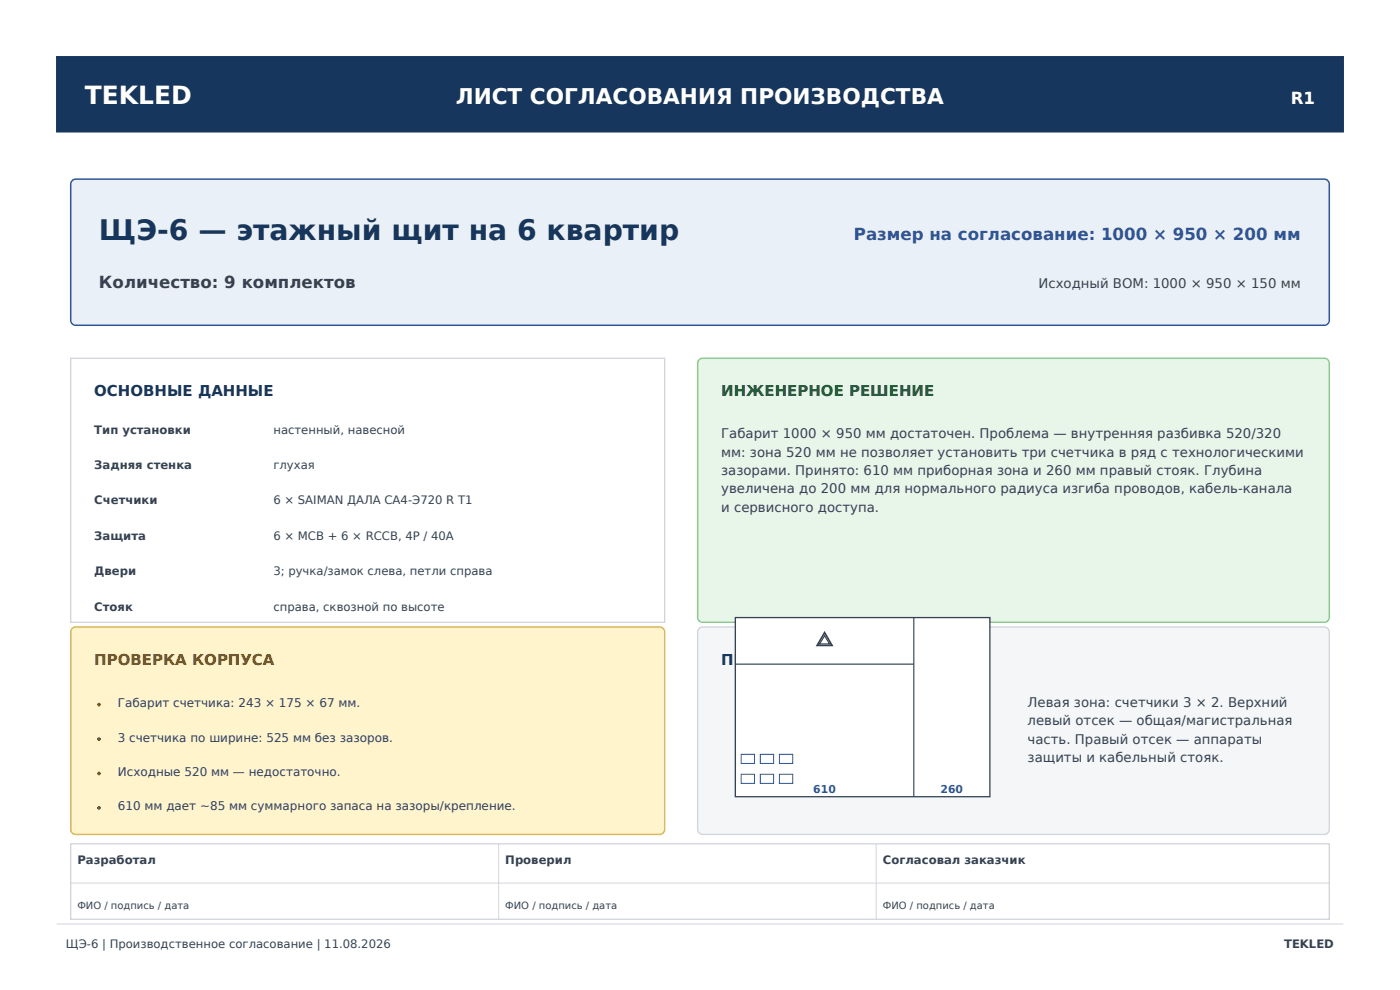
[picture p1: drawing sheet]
<svg xmlns="http://www.w3.org/2000/svg" width="297mm" height="210mm" viewBox="0 0 297 210" stroke-linecap="round" stroke-linejoin="round" font-family="sans-serif">
<defs><g id="words">
<text font-size="6" fill="#17365d" x="21" y="51">ЩЭ-6 — этажный щит на 6 квартир</text>
<text font-size="5.3" fill="#fff" x="18" y="22">TEKLED</text>
<text font-size="4.6" fill="#fff" x="96.7" y="22">ЛИСТ СОГЛАСОВАНИЯ ПРОИЗВОДСТВА</text>
<text font-size="3.5" fill="#fff" x="273.8" y="22">R1</text>
<text font-size="3.5" fill="#2f5597" x="181.2" y="51">Размер на согласование: 1000 × 950 × 200 мм</text>
<text font-size="3.5" fill="#374151" x="21" y="61">Количество: 9 комплектов</text>
<g font-size="3.2" fill="#17365d">
<text x="20" y="84">ОСНОВНЫЕ ДАННЫЕ</text>
<text x="153" y="141">ПРИНЯТАЯ КОМПОНОВКА</text>
</g>
<text font-size="3.2" fill="#1b5e20" x="153" y="84">ИНЖЕНЕРНОЕ РЕШЕНИЕ</text>
<text font-size="3.2" fill="#7a4b00" x="20" y="141">ПРОВЕРКА КОРПУСА</text>
<g font-size="2.8" fill="#374151">
<text x="220.3" y="61">Исходный BOM: 1000 × 950 × 150 мм</text>
<text x="153" y="93">Габарит 1000 × 950 мм достаточен. Проблема — внутренняя разбивка 520/320</text>
<text x="153" y="96.9">мм: зона 520 мм не позволяет установить три счетчика в ряд с технологическими</text>
<text x="153" y="100.8">зазорами. Принято: 610 мм приборная зона и 260 мм правый стояк. Глубина</text>
<text x="153" y="104.6">увеличена до 200 мм для нормального радиуса изгиба проводов, кабель-канала</text>
<text x="153" y="108.5">и сервисного доступа.</text>
<text x="218" y="150">Левая зона: счетчики 3 × 2. Верхний</text>
<text x="218" y="153.9">левый отсек — общая/магистральная</text>
<text x="218" y="157.8">часть. Правый отсек — аппараты</text>
<text x="218" y="161.6">защиты и кабельный стояк.</text>
</g>
<g font-size="2.5" fill="#374151">
<text x="20" y="92">Тип установки</text>
<text x="58" y="92">настенный, навесной</text>
<text x="20" y="99.5">Задняя стенка</text>
<text x="58" y="99.5">глухая</text>
<text x="20" y="107">Счетчики</text>
<text x="58" y="107">6 × SAIMAN ДАЛА СА4-Э720 R T1</text>
<text x="20" y="114.5">Защита</text>
<text x="58" y="114.5">6 × MCB + 6 × RCCB, 4P / 40A</text>
<text x="20" y="122">Двери</text>
<text x="58" y="122">3; ручка/замок слева, петли справа</text>
<text x="20" y="129.5">Стояк</text>
<text x="58" y="129.5">справа, сквозной по высоте</text>
<text x="25" y="150">Габарит счетчика: 243 × 175 × 67 мм.</text>
<text x="25" y="157.3">3 счетчика по ширине: 525 мм без зазоров.</text>
<text x="25" y="164.6">Исходные 520 мм — недостаточно.</text>
<text x="25" y="171.9">610 мм дает ~85 мм суммарного запаса на зазоры/крепление.</text>
<text x="16.4" y="183.3">Разработал</text>
<text x="107.2" y="183.3">Проверил</text>
<text x="187.3" y="183.3">Согласовал заказчик</text>
<text x="14" y="201">ЩЭ-6 | Производственное согласование | 11.08.2026</text>
<text x="272.4" y="201">TEKLED</text>
</g>
<g font-size="2.3" fill="#2f5597">
<text x="172.5" y="168.3">610</text>
<text x="199.5" y="168.3">260</text>
</g>
<g font-size="2.1" fill="#374151">
<text x="16.4" y="192.8">ФИО / подпись / дата</text>
<text x="107.2" y="192.8">ФИО / подпись / дата</text>
<text x="187.3" y="192.8">ФИО / подпись / дата</text>
</g>
</g></defs>
<path d="M12 12h273v16h-273z" fill-rule="evenodd" fill="#17365d" stroke="#17365d" stroke-width=".21"/>
<path d="M12 196h273" fill="none" stroke="#d1d5db" stroke-width=".21"/>
<path d="M15.4 38.2l.7-.2h264.8a1.06 1.06 0 0 1 1.1 1.1v28.8a1.06 1.06 0 0 1-1.1 1.1h-264.8a1.06 1.06 0 0 1-1.1-1.1v-28.8z" fill-rule="evenodd" fill="#eaf0f8" stroke="#2f5597" stroke-width=".32"/>
<path d="M15 76h126v56h-126z" fill-rule="evenodd" fill="#fff" stroke="#d1d5db" stroke-width=".28"/>
<path d="M148.4 76.2l.7-.2h131.8a1.06 1.06 0 0 1 1.1 1.1v53.8a1.06 1.06 0 0 1-1.1 1.1h-131.8a1.06 1.06 0 0 1-1.1-1.1v-53.8z" fill-rule="evenodd" fill="#e8f5e9" stroke="#8bcb91" stroke-width=".32"/>
<path d="M15.2 133.4l.9-.4h123.8a1.06 1.06 0 0 1 1.1 1.1v41.8a1.06 1.06 0 0 1-1.1 1.1h-123.8a1.06 1.06 0 0 1-1.1-1.1v-41.8z" fill-rule="evenodd" fill="#fff4cc" stroke="#d9b95b" stroke-width=".32"/>
<g fill="#7a4b00">
<circle cx="21" cy="149.5" r=".39"/>
<circle cx="21" cy="156.8" r=".39"/>
<circle cx="21" cy="164.1" r=".39"/>
<circle cx="21" cy="171.4" r=".39"/>
</g>
<path d="M148.2 133.4l.9-.4h131.8a1.06 1.06 0 0 1 1.1 1.1v41.8a1.06 1.06 0 0 1-1.1 1.1h-131.8a1.06 1.06 0 0 1-1.1-1.1v-41.8z" fill-rule="evenodd" fill="#f4f6f8" stroke="#d1d5db" stroke-width=".28"/>
<path d="M156 131h54v38h-54z" fill-rule="evenodd" fill="#fff" stroke="#374151" stroke-width=".28"/>
<path d="M174.9 134.8l1.1 1.8h-2.1zM193.9 131v38M156 140.9h37.9" fill="none" stroke="#374151" stroke-width=".25"/>
<path d="M174.9 134.2l1.6 2.7h-3.2z" fill="none" stroke="#374151" stroke-width=".35"/>
<g fill="#fff" stroke="#2f5597" stroke-width=".21">
<path d="M157.2 164.2h2.9v2h-2.9z" fill-rule="evenodd"/>
<path d="M161.3 164.2h2.8v2h-2.8z" fill-rule="evenodd"/>
<path d="M165.3 164.2h2.9v2h-2.9z" fill-rule="evenodd"/>
<path d="M157.2 160h2.9v1.9h-2.9z" fill-rule="evenodd"/>
<path d="M161.3 160h2.8v1.9h-2.8z" fill-rule="evenodd"/>
<path d="M165.3 160h2.9v1.9h-2.9z" fill-rule="evenodd"/>
</g>
<path d="M15 179h267v16h-267z" fill-rule="evenodd" fill="#fff" stroke="#d1d5db" stroke-width=".28"/>
<path d="M105.8 179v16M185.9 179v16M15 187.3h267" fill="none" stroke="#d1d5db" stroke-width=".21"/>
<use href="#words"/>
</svg>
